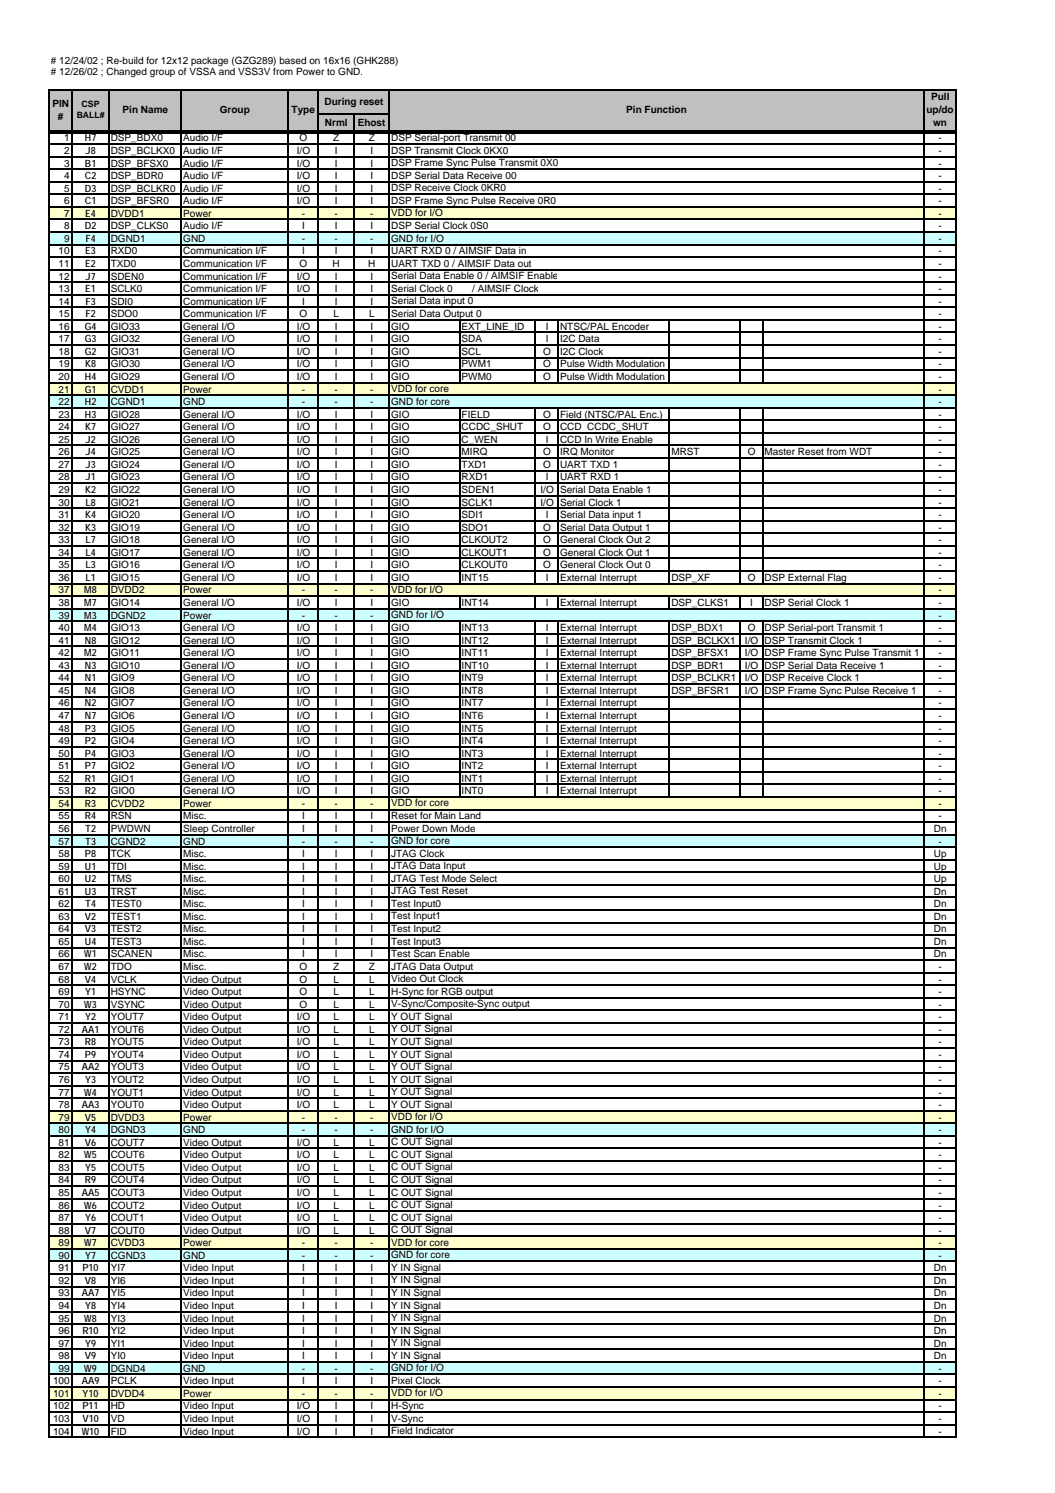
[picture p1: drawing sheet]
<svg xmlns="http://www.w3.org/2000/svg" width="210mm" height="297mm" viewBox="0 0 210 297" stroke-linecap="round" stroke-linejoin="round" font-family="sans-serif">
<defs><g id="words">
<g font-size="2">
<text x="10.1" y="12.7"># 12/24/02 ; Re-build for 12x12 package (GZG289) based on 16x16 (GHK288)</text>
<text x="10.1" y="15"># 12/26/02 ; Changed group of VSSA and VSS3V from Power to GND.</text>
<text x="10.4" y="21.2">PIN</text>
<text x="11.5" y="23.8">#</text>
<text x="24.4" y="22.5">Pin Name</text>
<text x="43.7" y="22.5">Group</text>
<text x="58" y="22.5">Type</text>
<text x="64.6" y="20.9">During reset</text>
<text x="124.6" y="22.5">Pin Function</text>
<text x="184.3" y="22.5">up/do</text>
<text x="185.3" y="19.9">Pull</text>
<text x="12.8" y="28.2">1</text>
<text x="16.9" y="28.2">H7</text>
<text x="22" y="28.2">DSP_BDX0</text>
<text x="36.5" y="28.2">Audio I/F</text>
<text x="59.6" y="28.2">O</text>
<text x="64.7" y="25.1">Nrml</text>
<text x="66.3" y="28.2">Z</text>
<text x="71.2" y="25.1">Ehost</text>
<text x="73.4" y="28.2">Z</text>
<text x="77.8" y="28.2">DSP Serial-port Transmit 00</text>
<text x="185.6" y="25.1">wn</text>
<text x="186.7" y="28.2">-</text>
<text x="12.8" y="30.6">2</text>
<text x="12.8" y="33.1">3</text>
<text x="12.8" y="35.6">4</text>
<text x="16.9" y="35.6">C2</text>
<text x="16.9" y="33.1">B1</text>
<text x="17" y="30.6">J8</text>
<text x="22" y="35.6">DSP_BDR0</text>
<text x="22" y="33.1">DSP_BFSX0</text>
<text x="22" y="30.6">DSP_BCLKX0</text>
<text x="36.5" y="35.6">Audio I/F</text>
<text x="36.5" y="30.6">Audio I/F</text>
<text x="36.5" y="33.1">Audio I/F</text>
<text x="59.1" y="35.6">I/O</text>
<text x="59.1" y="30.6">I/O</text>
<text x="59.1" y="33.1">I/O</text>
<text x="66.6" y="35.6">I</text>
<text x="66.6" y="30.6">I</text>
<text x="66.6" y="33.1">I</text>
<text x="73.7" y="35.6">I</text>
<text x="73.7" y="30.6">I</text>
<text x="73.7" y="33.1">I</text>
<text x="77.8" y="30.6">DSP Transmit Clock 0KX0</text>
<text x="77.8" y="33.1">DSP Frame Sync Pulse Transmit 0X0</text>
<text x="77.8" y="35.6">DSP Serial Data Receive 00</text>
<text x="186.7" y="35.6">-</text>
<text x="186.7" y="30.6">-</text>
<text x="186.7" y="33.1">-</text>
<text x="12.8" y="38.1">5</text>
<text x="12.8" y="40.6">6</text>
<text x="16.9" y="40.6">C1</text>
<text x="16.9" y="38.1">D3</text>
<text x="22" y="40.6">DSP_BFSR0</text>
<text x="22" y="38.1">DSP_BCLKR0</text>
<text x="36.5" y="38.1">Audio I/F</text>
<text x="36.5" y="40.6">Audio I/F</text>
<text x="59.1" y="38.1">I/O</text>
<text x="59.1" y="40.6">I/O</text>
<text x="66.6" y="38.1">I</text>
<text x="66.6" y="40.6">I</text>
<text x="73.7" y="38.1">I</text>
<text x="73.7" y="40.6">I</text>
<text x="77.8" y="38.1">DSP Receive Clock 0KR0</text>
<text x="77.8" y="40.6">DSP Frame Sync Pulse Receive 0R0</text>
<text x="186.7" y="40.6">-</text>
<text x="186.7" y="38.1">-</text>
<text x="12.8" y="43.1">7</text>
<text x="12.8" y="45.6">8</text>
<text x="16.9" y="45.6">D2</text>
<text x="16.9" y="43.1">E4</text>
<text x="22" y="43.1">DVDD1</text>
<text x="22" y="45.6">DSP_CLKS0</text>
<text x="36.5" y="45.6">Audio I/F</text>
<text x="36.5" y="43.1">Power</text>
<text x="60" y="43.1">-</text>
<text x="60.1" y="45.6">I</text>
<text x="66.6" y="43.1">-</text>
<text x="66.6" y="45.6">I</text>
<text x="73.6" y="43.1">-</text>
<text x="73.7" y="45.6">I</text>
<text x="77.8" y="43.1">VDD for I/O</text>
<text x="77.8" y="45.6">DSP Serial Clock 0S0</text>
<text x="186.7" y="43.1">-</text>
<text x="186.7" y="45.6">-</text>
<text x="11.7" y="50.6">10</text>
<text x="11.7" y="53.1">11</text>
<text x="12.8" y="48.1">9</text>
<text x="16.9" y="50.6">E3</text>
<text x="16.9" y="53.1">E2</text>
<text x="17" y="48.1">F4</text>
<text x="22" y="50.6">RXD0</text>
<text x="22" y="53.1">TXD0</text>
<text x="22" y="48.1">DGND1</text>
<text x="36.5" y="50.6">Communication I/F</text>
<text x="36.5" y="48.1">GND</text>
<text x="36.5" y="53.1">Communication I/F</text>
<text x="59.6" y="53.1">O</text>
<text x="60" y="48.1">-</text>
<text x="60.1" y="50.6">I</text>
<text x="66.2" y="53.1">H</text>
<text x="66.6" y="48.1">-</text>
<text x="66.6" y="50.6">I</text>
<text x="73.2" y="53.1">H</text>
<text x="73.6" y="48.1">-</text>
<text x="73.7" y="50.6">I</text>
<text x="77.8" y="48">GND for I/O</text>
<text x="77.8" y="53">UART TXD 0 / AIMSIF Data out</text>
<text x="77.8" y="50.5">UART RXD 0 / AIMSIF Data in</text>
<text x="186.7" y="48.1">-</text>
<text x="186.7" y="50.6">-</text>
<text x="186.7" y="53.1">-</text>
<text x="11.7" y="55.6">12</text>
<text x="11.7" y="58.1">13</text>
<text x="16.9" y="58.1">E1</text>
<text x="17" y="55.6">J7</text>
<text x="22" y="58.1">SCLK0</text>
<text x="22" y="55.6">SDEN0</text>
<text x="36.5" y="55.6">Communication I/F</text>
<text x="36.5" y="58.1">Communication I/F</text>
<text x="59.1" y="55.6">I/O</text>
<text x="59.1" y="58.1">I/O</text>
<text x="66.6" y="55.6">I</text>
<text x="66.6" y="58.1">I</text>
<text x="73.7" y="55.6">I</text>
<text x="73.7" y="58.1">I</text>
<text x="77.8" y="58">Serial Clock 0</text>
<text x="77.8" y="55.5">Serial Data Enable 0 / AIMSIF Enable</text>
<text x="94" y="58">/ AIMSIF Clock</text>
<text x="186.7" y="55.6">-</text>
<text x="186.7" y="58.1">-</text>
<text x="11.7" y="60.6">14</text>
<text x="11.7" y="63.1">15</text>
<text x="11.7" y="65.6">16</text>
<text x="16.9" y="65.6">G4</text>
<text x="17" y="60.6">F3</text>
<text x="17" y="63.1">F2</text>
<text x="22" y="65.6">GIO33</text>
<text x="22" y="60.6">SDI0</text>
<text x="22" y="63.1">SDO0</text>
<text x="36.5" y="60.6">Communication I/F</text>
<text x="36.5" y="63.1">Communication I/F</text>
<text x="36.5" y="65.6">General I/O</text>
<text x="59.1" y="65.6">I/O</text>
<text x="59.6" y="63.1">O</text>
<text x="60.1" y="60.6">I</text>
<text x="66.3" y="63.1">L</text>
<text x="66.6" y="60.6">I</text>
<text x="66.6" y="65.6">I</text>
<text x="73.4" y="63.1">L</text>
<text x="73.7" y="60.6">I</text>
<text x="73.7" y="65.6">I</text>
<text x="77.8" y="63">Serial Data Output 0</text>
<text x="77.8" y="60.5">Serial Data input 0</text>
<text x="77.8" y="65.6">GIO</text>
<text x="91.8" y="65.6">EXT_LINE_ID</text>
<text x="108.6" y="65.6">I</text>
<text x="111.4" y="65.6">NTSC/PAL Encoder</text>
<text x="186.7" y="60.6">-</text>
<text x="186.7" y="63.1">-</text>
<text x="186.7" y="65.6">-</text>
<text x="11.7" y="70.6">18</text>
<text x="11.7" y="68.1">17</text>
<text x="16.9" y="70.6">G2</text>
<text x="16.9" y="68.1">G3</text>
<text x="22" y="70.6">GIO31</text>
<text x="22" y="68.1">GIO32</text>
<text x="36.5" y="70.6">General I/O</text>
<text x="36.5" y="68.1">General I/O</text>
<text x="59.1" y="70.6">I/O</text>
<text x="59.1" y="68.1">I/O</text>
<text x="66.6" y="70.6">I</text>
<text x="66.6" y="68.1">I</text>
<text x="73.7" y="70.6">I</text>
<text x="73.7" y="68.1">I</text>
<text x="77.8" y="70.6">GIO</text>
<text x="77.8" y="68.1">GIO</text>
<text x="91.8" y="70.6">SCL</text>
<text x="91.8" y="68.1">SDA</text>
<text x="108.1" y="70.6">O</text>
<text x="108.6" y="68.1">I</text>
<text x="111.4" y="70.6">I2C Clock</text>
<text x="111.4" y="68.1">I2C Data</text>
<text x="186.7" y="70.6">-</text>
<text x="186.7" y="68.1">-</text>
<text x="11.7" y="73.1">19</text>
<text x="11.7" y="75.6">20</text>
<text x="16.9" y="75.6">H4</text>
<text x="16.9" y="73.1">K8</text>
<text x="22" y="73.1">GIO30</text>
<text x="22" y="75.6">GIO29</text>
<text x="36.5" y="73.1">General I/O</text>
<text x="36.5" y="75.6">General I/O</text>
<text x="59.1" y="73.1">I/O</text>
<text x="59.1" y="75.6">I/O</text>
<text x="66.6" y="73.1">I</text>
<text x="66.6" y="75.6">I</text>
<text x="73.7" y="73.1">I</text>
<text x="73.7" y="75.6">I</text>
<text x="77.8" y="73.1">GIO</text>
<text x="77.8" y="75.6">GIO</text>
<text x="91.8" y="73.1">PWM1</text>
<text x="91.8" y="75.6">PWM0</text>
<text x="108.1" y="73.1">O</text>
<text x="108.1" y="75.6">O</text>
<text x="111.4" y="73.1">Pulse Width Modulation</text>
<text x="111.4" y="75.6">Pulse Width Modulation</text>
<text x="186.7" y="73.1">-</text>
<text x="186.7" y="75.6">-</text>
<text x="11.7" y="80.6">22</text>
<text x="11.7" y="83.1">23</text>
<text x="11.7" y="78.1">21</text>
<text x="16.9" y="78.1">G1</text>
<text x="16.9" y="80.6">H2</text>
<text x="16.9" y="83.1">H3</text>
<text x="22" y="78.1">CVDD1</text>
<text x="22" y="80.6">CGND1</text>
<text x="22" y="83.1">GIO28</text>
<text x="36.5" y="78.1">Power</text>
<text x="36.5" y="80.6">GND</text>
<text x="36.5" y="83.1">General I/O</text>
<text x="59.1" y="83.1">I/O</text>
<text x="60" y="78.1">-</text>
<text x="60" y="80.6">-</text>
<text x="66.6" y="78.1">-</text>
<text x="66.6" y="80.6">-</text>
<text x="66.6" y="83.1">I</text>
<text x="73.6" y="78.1">-</text>
<text x="73.6" y="80.6">-</text>
<text x="73.7" y="83.1">I</text>
<text x="77.8" y="78">VDD for core</text>
<text x="77.8" y="80.5">GND for core</text>
<text x="77.8" y="83.1">GIO</text>
<text x="91.8" y="83.1">FIELD</text>
<text x="108.1" y="83.1">O</text>
<text x="111.4" y="83.1">Field (NTSC/PAL Enc.)</text>
<text x="186.7" y="78.1">-</text>
<text x="186.7" y="80.6">-</text>
<text x="186.7" y="83.1">-</text>
<text x="11.7" y="85.6">24</text>
<text x="11.7" y="88.1">25</text>
<text x="16.9" y="85.6">K7</text>
<text x="17" y="88.1">J2</text>
<text x="22" y="85.6">GIO27</text>
<text x="22" y="88.1">GIO26</text>
<text x="36.5" y="85.6">General I/O</text>
<text x="36.5" y="88.1">General I/O</text>
<text x="59.1" y="85.6">I/O</text>
<text x="59.1" y="88.1">I/O</text>
<text x="66.6" y="85.6">I</text>
<text x="66.6" y="88.1">I</text>
<text x="73.7" y="85.6">I</text>
<text x="73.7" y="88.1">I</text>
<text x="77.8" y="85.6">GIO</text>
<text x="77.8" y="88.1">GIO</text>
<text x="91.8" y="85.6">CCDC_SHUT</text>
<text x="91.8" y="88.1">C_WEN</text>
<text x="108.1" y="85.6">O</text>
<text x="108.6" y="88.1">I</text>
<text x="111.4" y="85.6">CCD CCDC_SHUT</text>
<text x="111.4" y="88.1">CCD In Write Enable</text>
<text x="186.7" y="85.6">-</text>
<text x="186.7" y="88.1">-</text>
<text x="11.7" y="90.6">26</text>
<text x="11.7" y="93.1">27</text>
<text x="11.7" y="95.6">28</text>
<text x="17" y="90.6">J4</text>
<text x="17" y="93.1">J3</text>
<text x="17" y="95.6">J1</text>
<text x="22" y="90.6">GIO25</text>
<text x="22" y="93.1">GIO24</text>
<text x="22" y="95.6">GIO23</text>
<text x="36.5" y="90.6">General I/O</text>
<text x="36.5" y="93.1">General I/O</text>
<text x="36.5" y="95.6">General I/O</text>
<text x="59.1" y="90.6">I/O</text>
<text x="59.1" y="93.1">I/O</text>
<text x="59.1" y="95.6">I/O</text>
<text x="66.6" y="90.6">I</text>
<text x="66.6" y="93.1">I</text>
<text x="66.6" y="95.6">I</text>
<text x="73.7" y="90.6">I</text>
<text x="73.7" y="93.1">I</text>
<text x="73.7" y="95.6">I</text>
<text x="77.8" y="90.6">GIO</text>
<text x="77.8" y="93.1">GIO</text>
<text x="77.8" y="95.6">GIO</text>
<text x="91.8" y="90.6">MIRQ</text>
<text x="91.8" y="93.1">TXD1</text>
<text x="91.8" y="95.6">RXD1</text>
<text x="108.1" y="93.1">O</text>
<text x="108.1" y="90.6">O</text>
<text x="108.6" y="95.6">I</text>
<text x="111.4" y="95.6">UART RXD 1</text>
<text x="111.4" y="93.1">UART TXD 1</text>
<text x="111.4" y="90.6">IRQ Monitor</text>
<text x="133.6" y="90.6">MRST</text>
<text x="148.8" y="90.6">O</text>
<text x="152.1" y="90.6">Master Reset from WDT</text>
<text x="186.7" y="93.1">-</text>
<text x="186.7" y="95.6">-</text>
<text x="186.7" y="90.6">-</text>
<text x="11.7" y="98.1">29</text>
<text x="11.7" y="100.6">30</text>
<text x="16.9" y="98.1">K2</text>
<text x="17" y="100.6">L8</text>
<text x="22" y="98.1">GIO22</text>
<text x="22" y="100.6">GIO21</text>
<text x="36.5" y="98.1">General I/O</text>
<text x="36.5" y="100.6">General I/O</text>
<text x="59.1" y="98.1">I/O</text>
<text x="59.1" y="100.6">I/O</text>
<text x="66.6" y="98.1">I</text>
<text x="66.6" y="100.6">I</text>
<text x="73.7" y="98.1">I</text>
<text x="73.7" y="100.6">I</text>
<text x="77.8" y="98.1">GIO</text>
<text x="77.8" y="100.6">GIO</text>
<text x="91.8" y="98.1">SDEN1</text>
<text x="91.8" y="100.6">SCLK1</text>
<text x="107.5" y="98.1">I/O Serial Data Enable 1</text>
<text x="107.5" y="100.6">I/O Serial Clock 1</text>
<text x="186.7" y="98.1">-</text>
<text x="186.7" y="100.6">-</text>
<text x="11.7" y="103.1">31</text>
<text x="11.7" y="105.6">32</text>
<text x="16.9" y="103.1">K4</text>
<text x="16.9" y="105.6">K3</text>
<text x="22" y="103.1">GIO20</text>
<text x="22" y="105.6">GIO19</text>
<text x="36.5" y="103.1">General I/O</text>
<text x="36.5" y="105.6">General I/O</text>
<text x="59.1" y="103.1">I/O</text>
<text x="59.1" y="105.6">I/O</text>
<text x="66.6" y="103.1">I</text>
<text x="66.6" y="105.6">I</text>
<text x="73.7" y="103.1">I</text>
<text x="73.7" y="105.6">I</text>
<text x="77.8" y="103.1">GIO</text>
<text x="77.8" y="105.6">GIO</text>
<text x="91.8" y="103.1">SDI1</text>
<text x="91.8" y="105.6">SDO1</text>
<text x="108.1" y="105.6">O</text>
<text x="108.6" y="103.1">I</text>
<text x="111.4" y="103.1">Serial Data input 1</text>
<text x="111.4" y="105.6">Serial Data Output 1</text>
<text x="186.7" y="103.1">-</text>
<text x="186.7" y="105.6">-</text>
<text x="11.7" y="108.1">33</text>
<text x="11.7" y="110.6">34</text>
<text x="11.7" y="113.1">35</text>
<text x="17" y="108.1">L7</text>
<text x="17" y="110.6">L4</text>
<text x="17" y="113.1">L3</text>
<text x="22" y="108.1">GIO18</text>
<text x="22" y="110.6">GIO17</text>
<text x="22" y="113.1">GIO16</text>
<text x="36.5" y="108.1">General I/O</text>
<text x="36.5" y="110.6">General I/O</text>
<text x="36.5" y="113.1">General I/O</text>
<text x="59.1" y="108.1">I/O</text>
<text x="59.1" y="110.6">I/O</text>
<text x="59.1" y="113.1">I/O</text>
<text x="66.6" y="108.1">I</text>
<text x="66.6" y="110.6">I</text>
<text x="66.6" y="113.1">I</text>
<text x="73.7" y="108.1">I</text>
<text x="73.7" y="110.6">I</text>
<text x="73.7" y="113.1">I</text>
<text x="77.8" y="108.1">GIO</text>
<text x="77.8" y="110.6">GIO</text>
<text x="77.8" y="113.1">GIO</text>
<text x="91.8" y="108.1">CLKOUT2</text>
<text x="91.8" y="110.6">CLKOUT1</text>
<text x="91.8" y="113.1">CLKOUT0</text>
<text x="108.1" y="108.1">O</text>
<text x="108.1" y="110.6">O</text>
<text x="108.1" y="113.1">O</text>
<text x="111.4" y="108.1">General Clock Out 2</text>
<text x="111.4" y="110.6">General Clock Out 1</text>
<text x="111.4" y="113.1">General Clock Out 0</text>
<text x="186.7" y="108.1">-</text>
<text x="186.7" y="110.6">-</text>
<text x="186.7" y="113.1">-</text>
<text x="11.7" y="115.6">36</text>
<text x="11.7" y="118.1">37</text>
<text x="16.8" y="118.1">M8</text>
<text x="17" y="115.6">L1</text>
<text x="22" y="115.6">GIO15</text>
<text x="22" y="118.1">DVDD2</text>
<text x="36.5" y="118.1">Power</text>
<text x="36.5" y="115.6">General I/O</text>
<text x="59.1" y="115.6">I/O</text>
<text x="60" y="118.1">-</text>
<text x="66.6" y="118.1">-</text>
<text x="66.6" y="115.6">I</text>
<text x="73.6" y="118.1">-</text>
<text x="73.7" y="115.6">I</text>
<text x="77.8" y="118">VDD for I/O</text>
<text x="77.8" y="115.6">GIO</text>
<text x="91.8" y="115.6">INT15</text>
<text x="108.6" y="115.6">I</text>
<text x="111.4" y="115.6">External Interrupt</text>
<text x="133.6" y="115.6">DSP_XF</text>
<text x="148.8" y="115.6">O</text>
<text x="152.1" y="115.6">DSP External Flag</text>
<text x="186.7" y="118.1">-</text>
<text x="186.7" y="115.6">-</text>
<text x="11.7" y="120.6">38</text>
<text x="11.7" y="123.1">39</text>
<text x="11.7" y="125.6">40</text>
<text x="16.8" y="120.6">M7</text>
<text x="16.8" y="123.1">M3</text>
<text x="16.8" y="125.6">M4</text>
<text x="22" y="120.6">GIO14</text>
<text x="22" y="123.1">DGND2</text>
<text x="22" y="125.6">GIO13</text>
<text x="36.5" y="123.1">Power</text>
<text x="36.5" y="120.6">General I/O</text>
<text x="36.5" y="125.6">General I/O</text>
<text x="59.1" y="120.6">I/O</text>
<text x="59.1" y="125.6">I/O</text>
<text x="60" y="123.1">-</text>
<text x="66.6" y="123.1">-</text>
<text x="66.6" y="120.6">I</text>
<text x="66.6" y="125.6">I</text>
<text x="73.6" y="123.1">-</text>
<text x="73.7" y="120.6">I</text>
<text x="73.7" y="125.6">I</text>
<text x="77.8" y="123">GND for I/O</text>
<text x="77.8" y="120.6">GIO</text>
<text x="77.8" y="125.6">GIO</text>
<text x="91.8" y="120.6">INT14</text>
<text x="91.8" y="125.6">INT13</text>
<text x="108.6" y="120.6">I</text>
<text x="108.6" y="125.6">I</text>
<text x="111.4" y="120.6">External Interrupt</text>
<text x="111.4" y="125.6">External Interrupt</text>
<text x="133.6" y="120.6">DSP_CLKS1</text>
<text x="133.6" y="125.6">DSP_BDX1</text>
<text x="148.8" y="125.6">O</text>
<text x="149.3" y="120.6">I</text>
<text x="152.1" y="120.6">DSP Serial Clock 1</text>
<text x="152.1" y="125.6">DSP Serial-port Transmit 1</text>
<text x="186.7" y="120.6">-</text>
<text x="186.7" y="123.1">-</text>
<text x="186.7" y="125.6">-</text>
<text x="11.7" y="128.1">41</text>
<text x="11.7" y="130.6">42</text>
<text x="16.8" y="130.6">M2</text>
<text x="16.9" y="128.1">N8</text>
<text x="22" y="128.1">GIO12</text>
<text x="22" y="130.6">GIO11</text>
<text x="36.5" y="128.1">General I/O</text>
<text x="36.5" y="130.6">General I/O</text>
<text x="59.1" y="128.1">I/O</text>
<text x="59.1" y="130.6">I/O</text>
<text x="66.6" y="128.1">I</text>
<text x="66.6" y="130.6">I</text>
<text x="73.7" y="128.1">I</text>
<text x="73.7" y="130.6">I</text>
<text x="77.8" y="128.1">GIO</text>
<text x="77.8" y="130.6">GIO</text>
<text x="91.8" y="128.1">INT12</text>
<text x="91.8" y="130.6">INT11</text>
<text x="108.6" y="128.1">I</text>
<text x="108.6" y="130.6">I</text>
<text x="111.4" y="128.1">External Interrupt</text>
<text x="111.4" y="130.6">External Interrupt</text>
<text x="133.6" y="128.1">DSP_BCLKX1</text>
<text x="133.6" y="130.6">DSP_BFSX1</text>
<text x="148.2" y="128.1">I/O DSP Transmit Clock 1</text>
<text x="148.2" y="130.6">I/O DSP Frame Sync Pulse Transmit 1</text>
<text x="186.7" y="128.1">-</text>
<text x="186.7" y="130.6">-</text>
<text x="11.7" y="133.1">43</text>
<text x="11.7" y="135.5">44</text>
<text x="16.9" y="133.1">N3</text>
<text x="16.9" y="135.5">N1</text>
<text x="22" y="133.1">GIO10</text>
<text x="22" y="135.5">GIO9</text>
<text x="36.5" y="133.1">General I/O</text>
<text x="36.5" y="135.5">General I/O</text>
<text x="59.1" y="133.1">I/O</text>
<text x="59.1" y="135.5">I/O</text>
<text x="66.6" y="133.1">I</text>
<text x="66.6" y="135.5">I</text>
<text x="73.7" y="133.1">I</text>
<text x="73.7" y="135.5">I</text>
<text x="77.8" y="133.1">GIO</text>
<text x="77.8" y="135.5">GIO</text>
<text x="91.8" y="133.1">INT10</text>
<text x="91.8" y="135.5">INT9</text>
<text x="108.6" y="133.1">I</text>
<text x="108.6" y="135.5">I</text>
<text x="111.4" y="133.1">External Interrupt</text>
<text x="111.4" y="135.5">External Interrupt</text>
<text x="133.6" y="133.1">DSP_BDR1</text>
<text x="133.6" y="135.5">DSP_BCLKR1</text>
<text x="148.2" y="133.1">I/O DSP Serial Data Receive 1</text>
<text x="148.2" y="135.5">I/O DSP Receive Clock 1</text>
<text x="186.7" y="133.1">-</text>
<text x="186.7" y="135.5">-</text>
<text x="11.7" y="138">45</text>
<text x="11.7" y="140.5">46</text>
<text x="11.7" y="143">47</text>
<text x="16.9" y="138">N4</text>
<text x="16.9" y="140.5">N2</text>
<text x="16.9" y="143">N7</text>
<text x="22" y="138">GIO8</text>
<text x="22" y="140.5">GIO7</text>
<text x="22" y="143">GIO6</text>
<text x="36.5" y="138">General I/O</text>
<text x="36.5" y="140.5">General I/O</text>
<text x="36.5" y="143">General I/O</text>
<text x="59.1" y="138">I/O</text>
<text x="59.1" y="140.5">I/O</text>
<text x="59.1" y="143">I/O</text>
<text x="66.6" y="138">I</text>
<text x="66.6" y="140.5">I</text>
<text x="66.6" y="143">I</text>
<text x="73.7" y="138">I</text>
<text x="73.7" y="140.5">I</text>
<text x="73.7" y="143">I</text>
<text x="77.8" y="138">GIO</text>
<text x="77.8" y="140.5">GIO</text>
<text x="77.8" y="143">GIO</text>
<text x="91.8" y="138">INT8</text>
<text x="91.8" y="140.5">INT7</text>
<text x="91.8" y="143">INT6</text>
<text x="108.6" y="138">I</text>
<text x="108.6" y="140.5">I</text>
<text x="108.6" y="143">I</text>
<text x="111.4" y="138">External Interrupt</text>
<text x="111.4" y="140.5">External Interrupt</text>
<text x="111.4" y="143">External Interrupt</text>
<text x="133.6" y="138">DSP_BFSR1</text>
<text x="148.2" y="138">I/O DSP Frame Sync Pulse Receive 1</text>
<text x="186.7" y="138">-</text>
<text x="186.7" y="140.5">-</text>
<text x="186.7" y="143">-</text>
<text x="11.7" y="145.5">48</text>
<text x="11.7" y="148">49</text>
<text x="16.9" y="145.5">P3</text>
<text x="16.9" y="148">P2</text>
<text x="22" y="145.5">GIO5</text>
<text x="22" y="148">GIO4</text>
<text x="36.5" y="145.5">General I/O</text>
<text x="36.5" y="148">General I/O</text>
<text x="59.1" y="145.5">I/O</text>
<text x="59.1" y="148">I/O</text>
<text x="66.6" y="145.5">I</text>
<text x="66.6" y="148">I</text>
<text x="73.7" y="145.5">I</text>
<text x="73.7" y="148">I</text>
<text x="77.8" y="145.5">GIO</text>
<text x="77.8" y="148">GIO</text>
<text x="91.8" y="145.5">INT5</text>
<text x="91.8" y="148">INT4</text>
<text x="108.6" y="145.5">I</text>
<text x="108.6" y="148">I</text>
<text x="111.4" y="145.5">External Interrupt</text>
<text x="111.4" y="148">External Interrupt</text>
<text x="186.7" y="145.5">-</text>
<text x="186.7" y="148">-</text>
<text x="11.7" y="150.5">50</text>
<text x="11.7" y="153">51</text>
<text x="11.7" y="155.5">52</text>
<text x="16.9" y="150.5">P4</text>
<text x="16.9" y="153">P7</text>
<text x="16.9" y="155.5">R1</text>
<text x="22" y="150.5">GIO3</text>
<text x="22" y="153">GIO2</text>
<text x="22" y="155.5">GIO1</text>
<text x="36.5" y="150.5">General I/O</text>
<text x="36.5" y="153">General I/O</text>
<text x="36.5" y="155.5">General I/O</text>
<text x="59.1" y="150.5">I/O</text>
<text x="59.1" y="153">I/O</text>
<text x="59.1" y="155.5">I/O</text>
<text x="66.6" y="150.5">I</text>
<text x="66.6" y="153">I</text>
<text x="66.6" y="155.5">I</text>
<text x="73.7" y="150.5">I</text>
<text x="73.7" y="153">I</text>
<text x="73.7" y="155.5">I</text>
<text x="77.8" y="150.5">GIO</text>
<text x="77.8" y="153">GIO</text>
<text x="77.8" y="155.5">GIO</text>
<text x="91.8" y="150.5">INT3</text>
<text x="91.8" y="153">INT2</text>
<text x="91.8" y="155.5">INT1</text>
<text x="108.6" y="150.5">I</text>
<text x="108.6" y="153">I</text>
<text x="108.6" y="155.5">I</text>
<text x="111.4" y="150.5">External Interrupt</text>
<text x="111.4" y="153">External Interrupt</text>
<text x="111.4" y="155.5">External Interrupt</text>
<text x="186.7" y="150.5">-</text>
<text x="186.7" y="153">-</text>
<text x="186.7" y="155.5">-</text>
<text x="11.7" y="158">53</text>
<text x="11.7" y="160.5">54</text>
<text x="16.9" y="158">R2</text>
<text x="16.9" y="160.5">R3</text>
<text x="22" y="158">GIO0</text>
<text x="22" y="160.5">CVDD2</text>
<text x="36.5" y="160.5">Power</text>
<text x="36.5" y="158">General I/O</text>
<text x="59.1" y="158">I/O</text>
<text x="60" y="160.5">-</text>
<text x="66.6" y="160.5">-</text>
<text x="66.6" y="158">I</text>
<text x="73.6" y="160.5">-</text>
<text x="73.7" y="158">I</text>
<text x="77.8" y="160.4">VDD for core</text>
<text x="77.8" y="158">GIO</text>
<text x="91.8" y="158">INT0</text>
<text x="108.6" y="158">I</text>
<text x="111.4" y="158">External Interrupt</text>
<text x="186.7" y="160.5">-</text>
<text x="186.7" y="158">-</text>
<text x="11.7" y="163">55</text>
<text x="11.7" y="165.5">56</text>
<text x="16.9" y="163">R4</text>
<text x="16.9" y="165.5">T2</text>
<text x="22" y="163">RSN</text>
<text x="22" y="165.5">PWDWN</text>
<text x="36.5" y="163">Misc.</text>
<text x="36.5" y="165.5">Sleep Controller</text>
<text x="60.1" y="165.5">I</text>
<text x="60.1" y="163">I</text>
<text x="66.6" y="165.5">I</text>
<text x="66.6" y="163">I</text>
<text x="73.7" y="165.5">I</text>
<text x="73.7" y="163">I</text>
<text x="77.8" y="165.4">Power Down Mode</text>
<text x="77.8" y="167.9">GND for core</text>
<text x="77.8" y="162.9">Reset for Main Land</text>
<text x="185.8" y="165.5">Dn</text>
<text x="186.7" y="163">-</text>
<text x="11.7" y="168">57</text>
<text x="11.7" y="170.5">58</text>
<text x="11.7" y="173">59</text>
<text x="16.9" y="170.5">P8</text>
<text x="16.9" y="173">U1</text>
<text x="16.9" y="168">T3</text>
<text x="22" y="168">CGND2</text>
<text x="22" y="170.5">TCK</text>
<text x="22" y="173">TDI</text>
<text x="36.5" y="168">GND</text>
<text x="36.5" y="170.5">Misc.</text>
<text x="36.5" y="173">Misc.</text>
<text x="60" y="168">-</text>
<text x="60.1" y="170.5">I</text>
<text x="60.1" y="173">I</text>
<text x="66.6" y="168">-</text>
<text x="66.6" y="170.5">I</text>
<text x="66.6" y="173">I</text>
<text x="73.6" y="168">-</text>
<text x="73.7" y="170.5">I</text>
<text x="73.7" y="173">I</text>
<text x="77.8" y="172.9">JTAG Data Input</text>
<text x="77.8" y="170.4">JTAG Clock</text>
<text x="185.8" y="170.5">Up</text>
<text x="185.8" y="173">Up</text>
<text x="186.7" y="168">-</text>
<text x="11.7" y="175.5">60</text>
<text x="11.7" y="178">61</text>
<text x="16.9" y="175.5">U2</text>
<text x="16.9" y="178">U3</text>
<text x="22" y="175.5">TMS</text>
<text x="22" y="178">TRST</text>
<text x="36.5" y="175.5">Misc.</text>
<text x="36.5" y="178">Misc.</text>
<text x="60.1" y="175.5">I</text>
<text x="60.1" y="178">I</text>
<text x="66.6" y="175.5">I</text>
<text x="66.6" y="178">I</text>
<text x="73.7" y="175.5">I</text>
<text x="73.7" y="178">I</text>
<text x="77.8" y="175.4">JTAG Test Mode Select</text>
<text x="77.8" y="177.9">JTAG Test Reset</text>
<text x="185.8" y="175.5">Up</text>
<text x="185.8" y="178">Dn</text>
<text x="11.7" y="180.5">62</text>
<text x="11.7" y="183">63</text>
<text x="11.7" y="185.5">64</text>
<text x="16.9" y="183">V2</text>
<text x="16.9" y="185.5">V3</text>
<text x="16.9" y="180.5">T4</text>
<text x="22" y="180.5">TEST0</text>
<text x="22" y="183">TEST1</text>
<text x="22" y="185.5">TEST2</text>
<text x="36.5" y="180.5">Misc.</text>
<text x="36.5" y="183">Misc.</text>
<text x="36.5" y="185.5">Misc.</text>
<text x="60.1" y="180.5">I</text>
<text x="60.1" y="183">I</text>
<text x="60.1" y="185.5">I</text>
<text x="66.6" y="180.5">I</text>
<text x="66.6" y="183">I</text>
<text x="66.6" y="185.5">I</text>
<text x="73.7" y="180.5">I</text>
<text x="73.7" y="183">I</text>
<text x="73.7" y="185.5">I</text>
<text x="77.8" y="180.4">Test Input0</text>
<text x="77.8" y="182.9">Test Input1</text>
<text x="77.8" y="185.4">Test Input2</text>
<text x="185.8" y="180.5">Dn</text>
<text x="185.8" y="183">Dn</text>
<text x="185.8" y="185.5">Dn</text>
<text x="11.7" y="188">65</text>
<text x="11.7" y="190.5">66</text>
<text x="16.8" y="190.5">W1</text>
<text x="16.9" y="188">U4</text>
<text x="22" y="188">TEST3</text>
<text x="22" y="190.5">SCANEN</text>
<text x="36.5" y="190.5">Misc.</text>
<text x="36.5" y="188">Misc.</text>
<text x="60.1" y="190.5">I</text>
<text x="60.1" y="188">I</text>
<text x="66.6" y="190.5">I</text>
<text x="66.6" y="188">I</text>
<text x="73.7" y="190.5">I</text>
<text x="73.7" y="188">I</text>
<text x="77.8" y="190.4">Test Scan Enable</text>
<text x="77.8" y="187.9">Test Input3</text>
<text x="185.8" y="188">Dn</text>
<text x="185.8" y="190.5">Dn</text>
<text x="11.7" y="193">67</text>
<text x="11.7" y="195.5">68</text>
<text x="11.7" y="198">69</text>
<text x="16.8" y="193">W2</text>
<text x="16.9" y="195.5">V4</text>
<text x="16.9" y="198">Y1</text>
<text x="22" y="195.5">VCLK</text>
<text x="22" y="198">HSYNC</text>
<text x="22" y="193">TDO</text>
<text x="36.5" y="198">Video Output</text>
<text x="36.5" y="195.5">Video Output</text>
<text x="36.5" y="193">Misc.</text>
<text x="59.6" y="198">O</text>
<text x="59.6" y="195.5">O</text>
<text x="59.6" y="193">O</text>
<text x="66.3" y="193">Z</text>
<text x="66.3" y="198">L</text>
<text x="66.3" y="195.5">L</text>
<text x="73.4" y="193">Z</text>
<text x="73.4" y="198">L</text>
<text x="73.4" y="195.5">L</text>
<text x="77.8" y="192.9">JTAG Data Output</text>
<text x="77.8" y="195.4">Video Out Clock</text>
<text x="77.8" y="197.9">H-Sync for RGB output</text>
<text x="186.7" y="193">-</text>
<text x="186.7" y="195.5">-</text>
<text x="186.7" y="198">-</text>
<text x="11.7" y="200.5">70</text>
<text x="11.7" y="203">71</text>
<text x="16.8" y="200.5">W3</text>
<text x="16.9" y="203">Y2</text>
<text x="22" y="203">YOUT7</text>
<text x="22" y="200.5">VSYNC</text>
<text x="36.5" y="200.5">Video Output</text>
<text x="36.5" y="203">Video Output</text>
<text x="59.1" y="203">I/O</text>
<text x="59.6" y="200.5">O</text>
<text x="66.3" y="200.5">L</text>
<text x="66.3" y="203">L</text>
<text x="73.4" y="200.5">L</text>
<text x="73.4" y="203">L</text>
<text x="77.8" y="200.4">V-Sync/Composite-Sync output</text>
<text x="77.8" y="202.9">Y OUT Signal</text>
<text x="186.7" y="200.5">-</text>
<text x="186.7" y="203">-</text>
<text x="11.7" y="208">73</text>
<text x="11.7" y="205.5">72</text>
<text x="16.3" y="205.5">AA1</text>
<text x="16.9" y="208">R8</text>
<text x="22" y="205.5">YOUT6</text>
<text x="22" y="208">YOUT5</text>
<text x="36.5" y="205.5">Video Output</text>
<text x="36.5" y="208">Video Output</text>
<text x="59.1" y="205.5">I/O</text>
<text x="59.1" y="208">I/O</text>
<text x="66.3" y="205.5">L</text>
<text x="66.3" y="208">L</text>
<text x="73.4" y="205.5">L</text>
<text x="73.4" y="208">L</text>
<text x="77.8" y="205.4">Y OUT Signal</text>
<text x="77.8" y="207.9">Y OUT Signal</text>
<text x="186.7" y="205.5">-</text>
<text x="186.7" y="208">-</text>
<text x="11.7" y="215.5">76</text>
<text x="11.7" y="210.5">74</text>
<text x="11.7" y="213">75</text>
<text x="16.3" y="213">AA2</text>
<text x="16.9" y="210.5">P9</text>
<text x="16.9" y="215.5">Y3</text>
<text x="22" y="213">YOUT3</text>
<text x="22" y="215.5">YOUT2</text>
<text x="22" y="210.5">YOUT4</text>
<text x="36.5" y="213">Video Output</text>
<text x="36.5" y="215.5">Video Output</text>
<text x="36.5" y="210.5">Video Output</text>
<text x="59.1" y="213">I/O</text>
<text x="59.1" y="215.5">I/O</text>
<text x="59.1" y="210.5">I/O</text>
<text x="66.3" y="213">L</text>
<text x="66.3" y="215.5">L</text>
<text x="66.3" y="210.5">L</text>
<text x="73.4" y="213">L</text>
<text x="73.4" y="215.5">L</text>
<text x="73.4" y="210.5">L</text>
<text x="77.8" y="212.9">Y OUT Signal</text>
<text x="77.8" y="210.4">Y OUT Signal</text>
<text x="77.8" y="215.4">Y OUT Signal</text>
<text x="186.7" y="213">-</text>
<text x="186.7" y="215.5">-</text>
<text x="186.7" y="210.5">-</text>
<text x="11.7" y="218">77</text>
<text x="11.7" y="220.5">78</text>
<text x="16.3" y="220.5">AA3</text>
<text x="16.8" y="218">W4</text>
<text x="22" y="220.5">YOUT0</text>
<text x="22" y="218">YOUT1</text>
<text x="36.5" y="220.5">Video Output</text>
<text x="36.5" y="218">Video Output</text>
<text x="59.1" y="220.5">I/O</text>
<text x="59.1" y="218">I/O</text>
<text x="66.3" y="220.5">L</text>
<text x="66.3" y="218">L</text>
<text x="73.4" y="220.5">L</text>
<text x="73.4" y="218">L</text>
<text x="77.8" y="220.4">Y OUT Signal</text>
<text x="77.8" y="217.9">Y OUT Signal</text>
<text x="186.7" y="220.5">-</text>
<text x="186.7" y="218">-</text>
<text x="11.7" y="223">79</text>
<text x="11.7" y="225.5">80</text>
<text x="11.7" y="228">81</text>
<text x="16.9" y="223">V5</text>
<text x="16.9" y="228">V6</text>
<text x="16.9" y="225.5">Y4</text>
<text x="22" y="223">DVDD3</text>
<text x="22" y="225.5">DGND3</text>
<text x="22" y="228">COUT7</text>
<text x="36.5" y="223">Power</text>
<text x="36.5" y="225.5">GND</text>
<text x="36.5" y="228">Video Output</text>
<text x="59.1" y="228">I/O</text>
<text x="60" y="223">-</text>
<text x="60" y="225.5">-</text>
<text x="66.3" y="228">L</text>
<text x="66.6" y="223">-</text>
<text x="66.6" y="225.5">-</text>
<text x="73.4" y="228">L</text>
<text x="73.6" y="223">-</text>
<text x="73.6" y="225.5">-</text>
<text x="77.8" y="225.4">GND for I/O</text>
<text x="77.8" y="222.9">VDD for I/O</text>
<text x="77.8" y="227.9">C OUT Signal</text>
<text x="186.7" y="223">-</text>
<text x="186.7" y="225.5">-</text>
<text x="186.7" y="228">-</text>
<text x="11.7" y="230.5">82</text>
<text x="11.7" y="233">83</text>
<text x="16.8" y="230.5">W5</text>
<text x="16.9" y="233">Y5</text>
<text x="22" y="233">COUT5</text>
<text x="22" y="230.5">COUT6</text>
<text x="36.5" y="233">Video Output</text>
<text x="36.5" y="230.5">Video Output</text>
<text x="59.1" y="233">I/O</text>
<text x="59.1" y="230.5">I/O</text>
<text x="66.3" y="233">L</text>
<text x="66.3" y="230.5">L</text>
<text x="73.4" y="233">L</text>
<text x="73.4" y="230.5">L</text>
<text x="77.8" y="230.4">C OUT Signal</text>
<text x="77.8" y="232.9">C OUT Signal</text>
<text x="186.7" y="230.5">-</text>
<text x="186.7" y="233">-</text>
<text x="11.7" y="235.5">84</text>
<text x="11.7" y="238">85</text>
<text x="16.3" y="238">AA5</text>
<text x="16.9" y="235.5">R9</text>
<text x="22" y="238">COUT3</text>
<text x="22" y="235.5">COUT4</text>
<text x="36.5" y="238">Video Output</text>
<text x="36.5" y="235.5">Video Output</text>
<text x="59.1" y="238">I/O</text>
<text x="59.1" y="235.5">I/O</text>
<text x="66.3" y="238">L</text>
<text x="66.3" y="235.5">L</text>
<text x="73.4" y="238">L</text>
<text x="73.4" y="235.5">L</text>
<text x="77.8" y="235.4">C OUT Signal</text>
<text x="77.8" y="237.9">C OUT Signal</text>
<text x="186.7" y="238">-</text>
<text x="186.7" y="235.5">-</text>
<text x="11.7" y="240.5">86</text>
<text x="11.7" y="242.9">87</text>
<text x="11.7" y="245.4">88</text>
<text x="16.8" y="240.5">W6</text>
<text x="16.9" y="245.4">V7</text>
<text x="16.9" y="242.9">Y6</text>
<text x="22" y="242.9">COUT1</text>
<text x="22" y="245.4">COUT0</text>
<text x="22" y="240.5">COUT2</text>
<text x="36.5" y="240.5">Video Output</text>
<text x="36.5" y="242.9">Video Output</text>
<text x="36.5" y="245.4">Video Output</text>
<text x="59.1" y="242.9">I/O</text>
<text x="59.1" y="245.4">I/O</text>
<text x="59.1" y="240.5">I/O</text>
<text x="66.3" y="240.5">L</text>
<text x="66.3" y="242.9">L</text>
<text x="66.3" y="245.4">L</text>
<text x="73.4" y="240.5">L</text>
<text x="73.4" y="242.9">L</text>
<text x="73.4" y="245.4">L</text>
<text x="77.8" y="240.4">C OUT Signal</text>
<text x="77.8" y="242.9">C OUT Signal</text>
<text x="77.8" y="245.4">C OUT Signal</text>
<text x="186.7" y="240.5">-</text>
<text x="186.7" y="242.9">-</text>
<text x="186.7" y="245.4">-</text>
<text x="11.7" y="247.9">89</text>
<text x="11.7" y="250.4">90</text>
<text x="16.8" y="247.9">W7</text>
<text x="16.9" y="250.4">Y7</text>
<text x="22" y="250.4">CGND3</text>
<text x="22" y="247.9">CVDD3</text>
<text x="36.5" y="247.9">Power</text>
<text x="36.5" y="250.4">GND</text>
<text x="60" y="247.9">-</text>
<text x="60" y="250.4">-</text>
<text x="66.6" y="247.9">-</text>
<text x="66.6" y="250.4">-</text>
<text x="73.6" y="247.9">-</text>
<text x="73.6" y="250.4">-</text>
<text x="77.8" y="250.4">GND for core</text>
<text x="77.8" y="247.9">VDD for core</text>
<text x="186.7" y="247.9">-</text>
<text x="186.7" y="250.4">-</text>
<text x="11.7" y="252.9">91</text>
<text x="11.7" y="255.4">92</text>
<text x="11.7" y="257.9">93</text>
<text x="16.3" y="257.9">AA7</text>
<text x="16.4" y="252.9">P10</text>
<text x="16.9" y="255.4">V8</text>
<text x="22" y="257.9">YI5</text>
<text x="22" y="252.9">YI7</text>
<text x="22" y="255.4">YI6</text>
<text x="36.5" y="257.9">Video Input</text>
<text x="36.5" y="252.9">Video Input</text>
<text x="36.5" y="255.4">Video Input</text>
<text x="60.1" y="257.9">I</text>
<text x="60.1" y="252.9">I</text>
<text x="60.1" y="255.4">I</text>
<text x="66.6" y="257.9">I</text>
<text x="66.6" y="252.9">I</text>
<text x="66.6" y="255.4">I</text>
<text x="73.7" y="257.9">I</text>
<text x="73.7" y="252.9">I</text>
<text x="73.7" y="255.4">I</text>
<text x="77.8" y="252.9">Y IN Signal</text>
<text x="77.8" y="255.4">Y IN Signal</text>
<text x="77.8" y="257.9">Y IN Signal</text>
<text x="185.8" y="257.9">Dn</text>
<text x="185.8" y="252.9">Dn</text>
<text x="185.8" y="255.4">Dn</text>
<text x="11.7" y="260.4">94</text>
<text x="11.7" y="262.9">95</text>
<text x="16.8" y="262.9">W8</text>
<text x="16.9" y="260.4">Y8</text>
<text x="22" y="260.4">YI4</text>
<text x="22" y="262.9">YI3</text>
<text x="36.5" y="260.4">Video Input</text>
<text x="36.5" y="262.9">Video Input</text>
<text x="60.1" y="260.4">I</text>
<text x="60.1" y="262.9">I</text>
<text x="66.6" y="260.4">I</text>
<text x="66.6" y="262.9">I</text>
<text x="73.7" y="260.4">I</text>
<text x="73.7" y="262.9">I</text>
<text x="77.8" y="260.3">Y IN Signal</text>
<text x="77.8" y="262.8">Y IN Signal</text>
<text x="185.8" y="260.4">Dn</text>
<text x="185.8" y="262.9">Dn</text>
<text x="11.7" y="265.4">96</text>
<text x="11.7" y="267.9">97</text>
<text x="16.4" y="265.4">R10</text>
<text x="16.9" y="267.9">Y9</text>
<text x="22" y="265.4">YI2</text>
<text x="22" y="267.9">YI1</text>
<text x="36.5" y="265.4">Video Input</text>
<text x="36.5" y="267.9">Video Input</text>
<text x="60.1" y="265.4">I</text>
<text x="60.1" y="267.9">I</text>
<text x="66.6" y="265.4">I</text>
<text x="66.6" y="267.9">I</text>
<text x="73.7" y="265.4">I</text>
<text x="73.7" y="267.9">I</text>
<text x="77.8" y="265.3">Y IN Signal</text>
<text x="77.8" y="267.8">Y IN Signal</text>
<text x="185.8" y="265.4">Dn</text>
<text x="185.8" y="267.9">Dn</text>
<text x="10.6" y="275.4">100</text>
<text x="11.7" y="270.4">98</text>
<text x="11.7" y="272.9">99</text>
<text x="16.3" y="275.4">AA9</text>
<text x="16.8" y="272.9">W9</text>
<text x="16.9" y="270.4">V9</text>
<text x="22" y="275.4">PCLK</text>
<text x="22" y="270.4">YI0</text>
<text x="22" y="272.9">DGND4</text>
<text x="36.5" y="272.9">GND</text>
<text x="36.5" y="275.4">Video Input</text>
<text x="36.5" y="270.4">Video Input</text>
<text x="60" y="272.9">-</text>
<text x="60.1" y="275.4">I</text>
<text x="60.1" y="270.4">I</text>
<text x="66.6" y="272.9">-</text>
<text x="66.6" y="275.4">I</text>
<text x="66.6" y="270.4">I</text>
<text x="73.6" y="272.9">-</text>
<text x="73.7" y="275.4">I</text>
<text x="73.7" y="270.4">I</text>
<text x="77.8" y="272.8">GND for I/O</text>
<text x="77.8" y="270.3">Y IN Signal</text>
<text x="77.8" y="275.3">Pixel Clock</text>
<text x="185.8" y="270.4">Dn</text>
<text x="186.7" y="275.4">-</text>
<text x="186.7" y="272.9">-</text>
<text x="10.6" y="280.4">102</text>
<text x="10.6" y="277.9">101</text>
<text x="16.4" y="280.4">P11</text>
<text x="16.4" y="277.9">Y10</text>
<text x="22" y="277.9">DVDD4</text>
<text x="22" y="280.4">HD</text>
<text x="36.5" y="277.9">Power</text>
<text x="36.5" y="280.4">Video Input</text>
<text x="59.1" y="280.4">I/O</text>
<text x="60" y="277.9">-</text>
<text x="66.6" y="277.9">-</text>
<text x="66.6" y="280.4">I</text>
<text x="73.6" y="277.9">-</text>
<text x="73.7" y="280.4">I</text>
<text x="77.8" y="280.3">H-Sync</text>
<text x="77.8" y="277.8">VDD for I/O</text>
<text x="186.7" y="277.9">-</text>
<text x="186.7" y="280.4">-</text>
<text x="10.6" y="282.9">103</text>
<text x="10.6" y="285.4">104</text>
<text x="16.3" y="285.4">W10</text>
<text x="16.4" y="282.9">V10</text>
<text x="22" y="285.4">FID</text>
<text x="22" y="282.9">VD</text>
<text x="36.5" y="282.9">Video Input</text>
<text x="36.5" y="285.4">Video Input</text>
<text x="59.1" y="282.9">I/O</text>
<text x="59.1" y="285.4">I/O</text>
<text x="66.6" y="282.9">I</text>
<text x="66.6" y="285.4">I</text>
<text x="73.7" y="282.9">I</text>
<text x="73.7" y="285.4">I</text>
<text x="77.8" y="282.8">V-Sync</text>
<text x="77.8" y="285.3">Field Indicator</text>
<text x="186.7" y="285.4">-</text>
<text x="186.7" y="282.9">-</text>
</g>
<g font-size="1.7">
<text x="15.3" y="23.5">BALL#</text>
<text x="16.2" y="21.3">CSP</text>
</g>
</g></defs>
<path d="M9.7 17.8h180.6v8.4h-180.6z" fill="#c0c0c0"/>
<path d="M9.7 41.1h180.6v2.6h-180.6z" fill="#ffc"/>
<g fill="#cff">
<path d="M9.7 46.1h4.6v2.6h-4.6z"/>
<path d="M14.2 46.1h7.4v2.6h-7.4z"/>
<path d="M21.6 46.1h168.7v2.6h-168.7z"/>
</g>
<path d="M9.7 76.1h180.6v2.6h-180.6z" fill="#ffc"/>
<g fill="#cff">
<path d="M9.7 78.6h4.6v2.6h-4.6z"/>
<path d="M14.2 78.6h7.4v2.6h-7.4z"/>
<path d="M21.6 78.6h168.7v2.6h-168.7z"/>
</g>
<path d="M9.7 116.1h180.6v2.5h-180.6z" fill="#ffc"/>
<g fill="#cff">
<path d="M9.7 121.1h4.6v2.5h-4.6z"/>
<path d="M14.2 121.1h7.4v2.5h-7.4z"/>
<path d="M21.6 121.1h168.7v2.5h-168.7z"/>
</g>
<path d="M9.7 158.5h180.6v2.6h-180.6z" fill="#ffc"/>
<g fill="#cff">
<path d="M9.7 166h4.6v2.6h-4.6z"/>
<path d="M14.2 166h7.4v2.6h-7.4z"/>
<path d="M21.6 166h168.7v2.6h-168.7z"/>
</g>
<path d="M9.7 221h180.6v2.5h-180.6z" fill="#ffc"/>
<g fill="#cff">
<path d="M9.7 223.5h4.6v2.5h-4.6z"/>
<path d="M14.2 223.5h7.4v2.5h-7.4z"/>
<path d="M21.6 223.5h168.7v2.5h-168.7z"/>
</g>
<path d="M9.7 246h180.6v2.5h-180.6z" fill="#ffc"/>
<g fill="#cff">
<path d="M9.7 248.5h4.6v2.5h-4.6z"/>
<path d="M14.2 248.5h7.4v2.5h-7.4z"/>
<path d="M21.6 248.5h168.7v2.5h-168.7z"/>
<path d="M9.7 270.9h4.6v2.6h-4.6z"/>
<path d="M14.2 270.9h7.4v2.6h-7.4z"/>
<path d="M21.6 270.9h168.7v2.6h-168.7z"/>
</g>
<path d="M9.7 275.9h180.6v2.6h-180.6z" fill="#ffc"/>
<g fill="none" stroke="#000" stroke-width=".21">
<path d="M9.7 17.7v268.3M9.8 17.8h180.5M14.3 17.9v8M21.6 17.9v8M36.1 17.9v8M57.3 17.9v8M63.3 17.9v8M77.4 17.9v8M183.8 17.9v8M190.2 17.9v268.1M9.8 26h180.3M9.8 26.4h180.3"/>
<path d="M9.8 28.7h180.5M9.8 31.2h180.5M9.8 33.7h180.5M9.8 36.2h180.5M9.8 38.7h180.5M14.3 26.5v259.5M21.6 26.5v259.5M36.1 26.5v259.5M57.3 26.5v259.5M63.3 26.5v259.5M63.4 22.6h14.1M70.4 22.7v3.2"/>
<path d="M70.4 26.5v259.5M77.4 26.5v259.5M183.8 26.5v259.5M9.8 41.2h180.5M9.8 43.7h180.5M9.8 46.2h180.5M9.8 48.7h180.5M9.8 51.2h180.5M9.8 53.7h180.5M9.8 56.2h180.5M9.8 58.7h180.5M9.8 61.2h180.5"/>
<path d="M9.8 63.6h180.5M9.8 66.1h180.5M9.8 68.6h180.5M9.8 71.1h180.5M9.8 73.6h180.5M9.8 76.1h180.5M9.8 78.6h180.5M91.4 63.8v12.4M106.5 63.8v12.4M111 63.8v12.4M133.2 63.8v12.4M147.2 63.8v12.4"/>
<path d="M151.7 63.8v12.4M9.8 81.1h180.5M9.8 83.6h180.5M9.8 86.1h180.5M9.8 88.6h180.5M9.8 91.1h180.5M9.8 93.6h180.5M9.8 96.1h180.5M9.8 98.6h180.5M91.4 81.2v35M106.5 81.2v35M111 81.2v35"/>
<path d="M133.2 81.2v35M147.2 81.2v35M151.7 81.2v35M9.8 101.1h180.5M9.8 103.6h180.5M9.8 106.1h180.5M9.8 108.6h180.5M9.8 111.1h180.5M9.8 113.6h180.5M9.8 116.1h180.5M9.8 118.6h180.5M91.4 118.7v2.5"/>
<path d="M106.5 118.7v2.5M111 118.7v2.5M133.2 118.7v2.5M147.2 118.7v2.5M151.7 118.7v2.5M9.8 121.1h180.5M9.8 123.6h180.5M9.8 126.1h180.5M9.8 128.6h180.5M9.8 131.1h180.5M9.8 133.6h180.5M9.8 136.1h180.5"/>
<path d="M9.8 138.6h180.5M91.4 123.7v35M106.5 123.7v35M111 123.7v35M133.2 123.7v35M147.2 123.7v35M151.7 123.7v35M9.8 141.1h180.5M9.8 143.6h180.5M9.8 146.1h180.5M9.8 148.6h180.5M9.8 151.1h180.5"/>
<path d="M9.8 153.6h180.5M9.8 156.1h180.5M9.8 158.6h180.5M9.8 161.1h180.5M9.8 163.6h180.5M9.8 166.1h180.5M9.8 168.6h180.5M9.8 171h180.5M9.8 173.5h180.5M9.8 176h180.5M9.8 178.5h180.5M9.8 181h180.5"/>
<path d="M9.8 183.5h180.5M9.8 186h180.5M9.8 188.5h180.5M9.8 191h180.5M9.8 193.5h180.5M9.8 196h180.5M9.8 198.5h180.5M9.8 201h180.5M9.8 203.5h180.5M9.8 206h180.5M9.8 208.5h180.5M9.8 211h180.5"/>
<path d="M9.8 213.5h180.5M9.8 216h180.5M9.8 218.5h180.5M9.8 221h180.5M9.8 223.5h180.5M9.8 226h180.5M9.8 228.5h180.5M9.8 231h180.5M9.8 233.5h180.5M9.8 236h180.5M9.8 238.5h180.5M9.8 241h180.5"/>
<path d="M9.8 243.5h180.5M9.8 246h180.5M9.8 248.5h180.5M9.8 251h180.5M9.8 253.5h180.5M9.8 256h180.5M9.8 258.5h180.5M9.8 261h180.5M9.8 263.5h180.5M9.8 266h180.5M9.8 268.5h180.5M9.8 271h180.5"/>
<path d="M9.8 273.5h180.5M9.8 275.9h180.5M9.8 278.4h180.5M9.8 280.9h180.5M9.8 283.4h180.5M9.8 285.9h180.5"/>
</g>
<use href="#words"/>
</svg>
